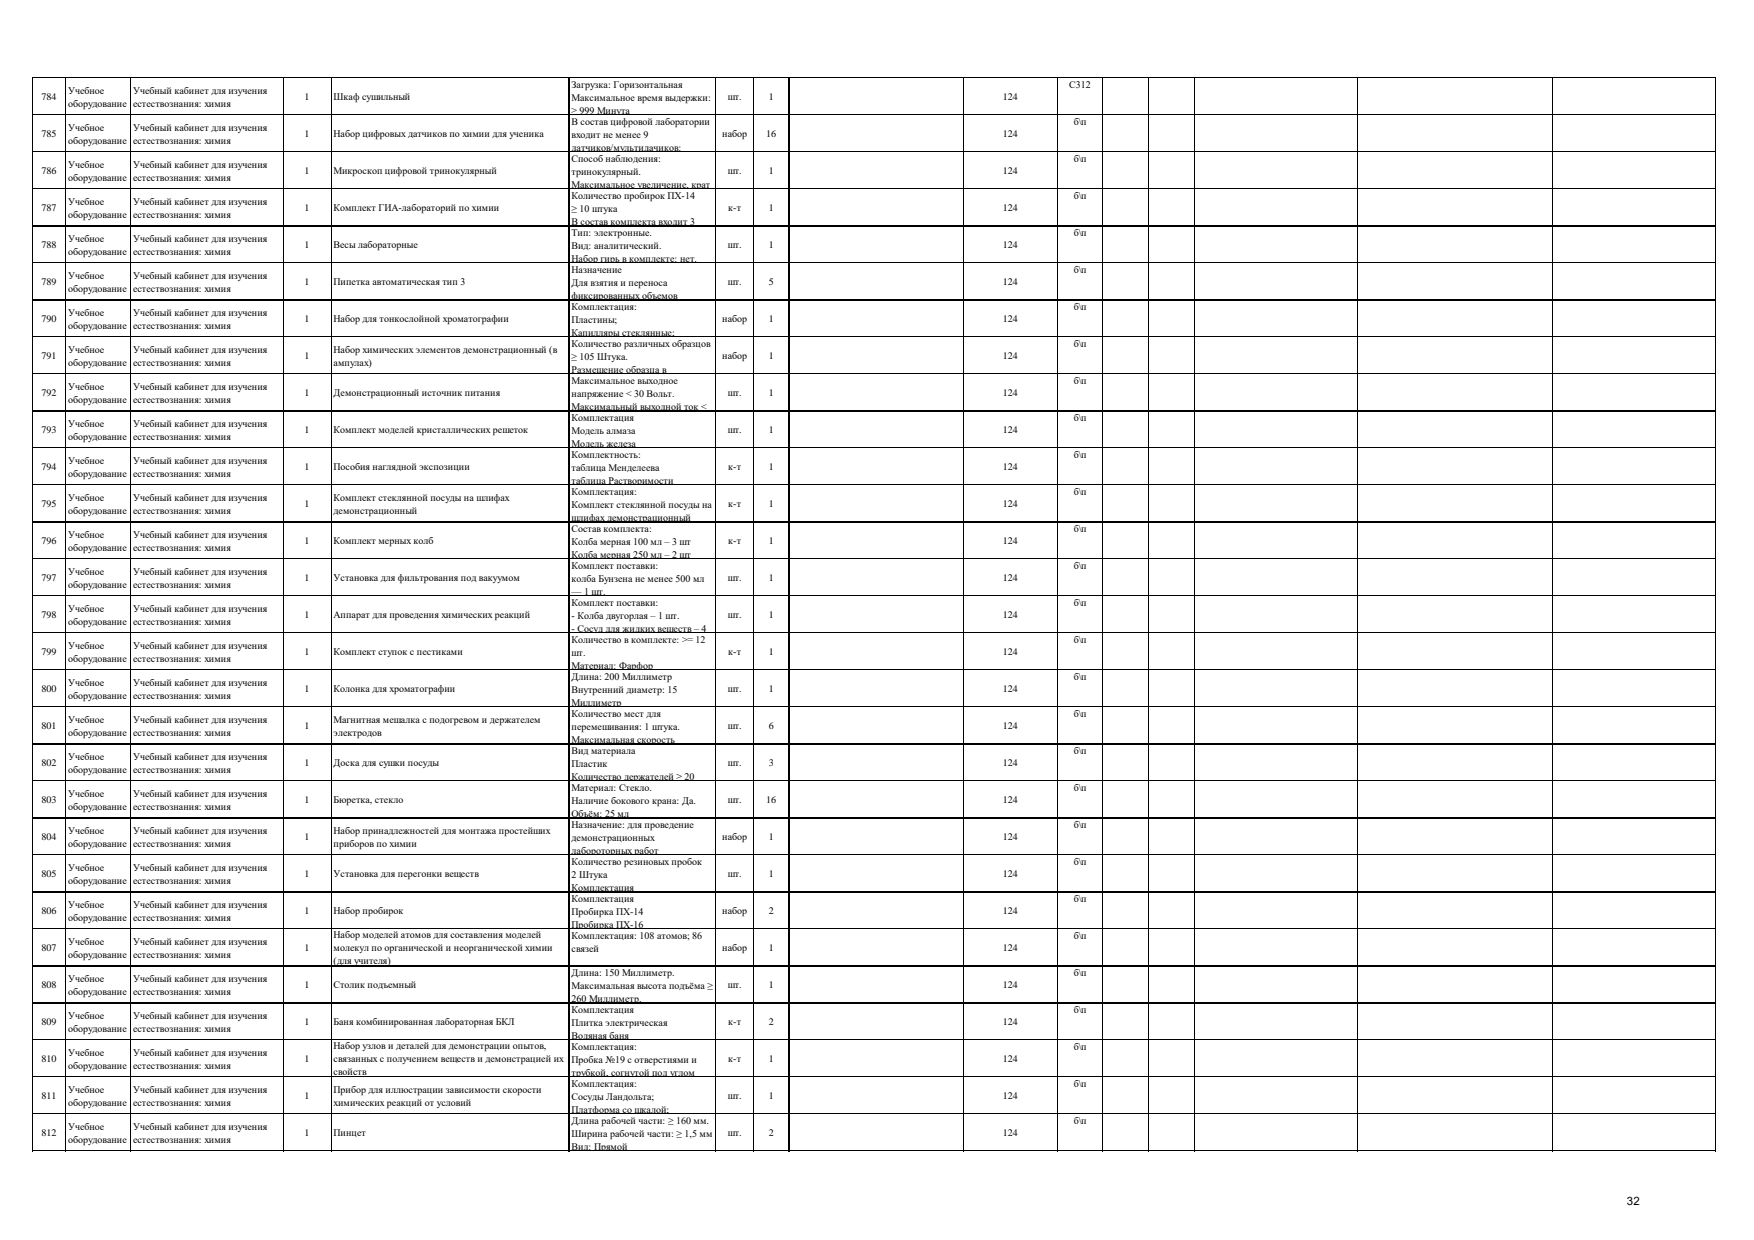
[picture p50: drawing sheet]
<svg xmlns="http://www.w3.org/2000/svg" width="297mm" height="210mm" viewBox="0 0 297 210" stroke-linecap="round" stroke-linejoin="round" font-family="sans-serif">
<defs><g id="words">
<text font-size="1.9" x="275.5" y="204">32</text>
<g font-size="1.7">
<text x="7" y="16.9">784</text>
<text x="11.5" y="15.8">Учебное</text>
<text x="22.5" y="15.8">Учебный кабинет для изучения</text>
<text x="51.6" y="16.9">1</text>
<text x="56.5" y="16.9">Шкаф сушильный</text>
<text x="96.8" y="14.9">Загрузка: Горизонтальная</text>
<text x="96.8" y="17.1">Максимальное время выдержки:</text>
<text x="123.2" y="16.9">шт.</text>
<text x="130.2" y="16.9">1</text>
<text x="169.8" y="16.9">124</text>
<text x="181.1" y="14.9">С312</text>
<text x="7" y="23.2">785</text>
<text x="11.5" y="18">оборудование</text>
<text x="11.5" y="22.1">Учебное</text>
<text x="22.5" y="18">естествознания: химия</text>
<text x="22.5" y="22.1">Учебный кабинет для изучения</text>
<text x="51.6" y="23.2">1</text>
<text x="56.5" y="23.2">Набор цифровых датчиков по химии для ученика</text>
<text x="96.8" y="19.3">≥ 999 Минута</text>
<text x="96.8" y="21.2">В состав цифровой лаборатории</text>
<text x="96.8" y="23.4">входит не менее 9</text>
<text x="122.3" y="23.2">набор</text>
<text x="129.7" y="23.2">16</text>
<text x="169.8" y="23.2">124</text>
<text x="181.8" y="21.2">б\п</text>
<text x="7" y="29.5">786</text>
<text x="11.5" y="24.3">оборудование</text>
<text x="11.5" y="28.4">Учебное</text>
<text x="22.5" y="24.3">естествознания: химия</text>
<text x="22.5" y="28.4">Учебный кабинет для изучения</text>
<text x="51.6" y="29.5">1</text>
<text x="56.5" y="29.5">Микроскоп цифровой тринокулярный</text>
<text x="96.8" y="25.6">датчиков/мультидачиков:</text>
<text x="96.8" y="27.4">Способ наблюдения:</text>
<text x="96.8" y="29.7">тринокулярный.</text>
<text x="123.2" y="29.5">шт.</text>
<text x="130.2" y="29.5">1</text>
<text x="169.8" y="29.5">124</text>
<text x="181.8" y="27.4">б\п</text>
<text x="7" y="35.7">787</text>
<text x="11.5" y="30.6">оборудование</text>
<text x="11.5" y="34.6">Учебное</text>
<text x="22.5" y="30.6">естествознания: химия</text>
<text x="22.5" y="34.6">Учебный кабинет для изучения</text>
<text x="51.6" y="35.7">1</text>
<text x="56.5" y="35.7">Комплект ГИА-лабораторий по химии</text>
<text x="96.8" y="31.9">Максимальное увеличение, крат</text>
<text x="96.8" y="33.7">Количество пробирок ПХ-14</text>
<text x="96.8" y="35.9">≥ 10 штука</text>
<text x="123.3" y="35.7">к-т</text>
<text x="130.2" y="35.7">1</text>
<text x="169.8" y="35.7">124</text>
<text x="181.8" y="33.7">б\п</text>
<text x="11.5" y="36.8">оборудование</text>
<text x="11.5" y="40.9">Учебное</text>
<text x="22.5" y="36.8">естествознания: химия</text>
<text x="22.5" y="40.9">Учебный кабинет для изучения</text>
<text x="96.8" y="38.1">В состав комплекта входит 3</text>
<text x="96.8" y="40">Тип: электронные.</text>
<text x="181.8" y="40">б\п</text>
<text x="7" y="42">788</text>
<text x="11.5" y="43.1">оборудование</text>
<text x="11.5" y="47.2">Учебное</text>
<text x="22.5" y="43.1">естествознания: химия</text>
<text x="22.5" y="47.2">Учебный кабинет для изучения</text>
<text x="51.6" y="42">1</text>
<text x="56.5" y="42">Весы лабораторные</text>
<text x="96.8" y="42.2">Вид: аналитический.</text>
<text x="96.8" y="44.4">Набор гирь в комплекте: нет.</text>
<text x="96.8" y="46.3">Назначение</text>
<text x="123.2" y="42">шт.</text>
<text x="130.2" y="42">1</text>
<text x="169.8" y="42">124</text>
<text x="181.8" y="46.3">б\п</text>
<text x="7" y="48.3">789</text>
<text x="11.5" y="49.4">оборудование</text>
<text x="11.5" y="53.4">Учебное</text>
<text x="22.5" y="49.4">естествознания: химия</text>
<text x="22.5" y="53.4">Учебный кабинет для изучения</text>
<text x="51.6" y="48.3">1</text>
<text x="56.5" y="48.3">Пипетка автоматическая тип 3</text>
<text x="96.8" y="48.5">Для взятия и переноса</text>
<text x="96.8" y="50.7">фиксированных объемов</text>
<text x="96.8" y="52.5">Комплектация:</text>
<text x="123.2" y="48.3">шт.</text>
<text x="130.2" y="48.3">5</text>
<text x="169.8" y="48.3">124</text>
<text x="181.8" y="52.5">б\п</text>
<text x="7" y="54.6">790</text>
<text x="11.5" y="55.7">оборудование</text>
<text x="11.5" y="59.7">Учебное</text>
<text x="22.5" y="55.7">естествознания: химия</text>
<text x="22.5" y="59.7">Учебный кабинет для изучения</text>
<text x="51.6" y="54.6">1</text>
<text x="56.5" y="54.6">Набор для тонкослойной хроматографии</text>
<text x="56.5" y="59.7">Набор химических элементов демонстрационный (в</text>
<text x="96.8" y="54.7">Пластины;</text>
<text x="96.8" y="56.9">Капилляры стеклянные;</text>
<text x="96.8" y="58.8">Количество различных образцов</text>
<text x="122.3" y="54.6">набор</text>
<text x="130.2" y="54.6">1</text>
<text x="169.8" y="54.6">124</text>
<text x="181.8" y="58.8">б\п</text>
<text x="7" y="60.8">791</text>
<text x="11.5" y="61.9">оборудование</text>
<text x="11.5" y="66">Учебное</text>
<text x="22.5" y="61.9">естествознания: химия</text>
<text x="22.5" y="66">Учебный кабинет для изучения</text>
<text x="51.6" y="60.8">1</text>
<text x="56.5" y="61.9">ампулах)</text>
<text x="96.8" y="61">≥ 105 Штука.</text>
<text x="96.8" y="63.2">Размещение образца в</text>
<text x="96.8" y="65.1">Максимальное выходное</text>
<text x="122.3" y="60.8">набор</text>
<text x="130.2" y="60.8">1</text>
<text x="169.8" y="60.8">124</text>
<text x="181.8" y="65.1">б\п</text>
<text x="7" y="67.1">792</text>
<text x="11.5" y="68.2">оборудование</text>
<text x="22.5" y="68.2">естествознания: химия</text>
<text x="51.6" y="67.1">1</text>
<text x="56.5" y="67.1">Демонстрационный источник питания</text>
<text x="96.8" y="67.3">напряжение &lt; 30 Вольт.</text>
<text x="96.8" y="69.5">Максимальный выходной ток &lt;</text>
<text x="96.8" y="71.3">Комплектация</text>
<text x="123.2" y="67.1">шт.</text>
<text x="130.2" y="67.1">1</text>
<text x="169.8" y="67.1">124</text>
<text x="181.8" y="71.3">б\п</text>
<text x="7" y="73.4">793</text>
<text x="11.5" y="72.3">Учебное</text>
<text x="11.5" y="74.5">оборудование</text>
<text x="22.5" y="72.3">Учебный кабинет для изучения</text>
<text x="22.5" y="74.5">естествознания: химия</text>
<text x="51.6" y="73.4">1</text>
<text x="56.5" y="73.4">Комплект моделей кристаллических решеток</text>
<text x="96.8" y="73.5">Модель алмаза</text>
<text x="96.8" y="75.7">Модель железа</text>
<text x="96.8" y="77.6">Комплектность:</text>
<text x="123.2" y="73.4">шт.</text>
<text x="130.2" y="73.4">1</text>
<text x="169.8" y="73.4">124</text>
<text x="181.8" y="77.6">б\п</text>
<text x="7" y="79.6">794</text>
<text x="11.5" y="78.5">Учебное</text>
<text x="11.5" y="80.7">оборудование</text>
<text x="22.5" y="78.5">Учебный кабинет для изучения</text>
<text x="22.5" y="80.7">естествознания: химия</text>
<text x="51.6" y="79.6">1</text>
<text x="56.5" y="79.6">Пособия наглядной экспозиции</text>
<text x="96.8" y="79.8">таблица Менделеева</text>
<text x="96.8" y="82">таблица Растворимости</text>
<text x="96.8" y="83.9">Комплектация:</text>
<text x="123.3" y="79.6">к-т</text>
<text x="130.2" y="79.6">1</text>
<text x="169.8" y="79.6">124</text>
<text x="181.8" y="83.9">б\п</text>
<text x="7" y="85.9">795</text>
<text x="11.5" y="84.8">Учебное</text>
<text x="11.5" y="87">оборудование</text>
<text x="22.5" y="84.8">Учебный кабинет для изучения</text>
<text x="22.5" y="87">естествознания: химия</text>
<text x="51.6" y="85.9">1</text>
<text x="56.5" y="84.8">Комплект стеклянной посуды на шлифах</text>
<text x="56.5" y="87">демонстрационный</text>
<text x="96.8" y="86.1">Комплект стеклянной посуды на</text>
<text x="96.8" y="88.3">шлифах демонстрационный</text>
<text x="123.3" y="85.9">к-т</text>
<text x="130.2" y="85.9">1</text>
<text x="169.8" y="85.9">124</text>
<text x="7" y="92.2">796</text>
<text x="11.5" y="91.1">Учебное</text>
<text x="11.5" y="93.3">оборудование</text>
<text x="22.5" y="91.1">Учебный кабинет для изучения</text>
<text x="22.5" y="93.3">естествознания: химия</text>
<text x="51.6" y="92.2">1</text>
<text x="56.5" y="92.2">Комплект мерных колб</text>
<text x="96.8" y="90.1">Состав комплекта:</text>
<text x="96.8" y="92.3">Колба мерная 100 мл – 3 шт</text>
<text x="96.8" y="94.5">Колба мерная 250 мл – 2 шт</text>
<text x="123.3" y="92.2">к-т</text>
<text x="130.2" y="92.2">1</text>
<text x="169.8" y="92.2">124</text>
<text x="181.8" y="90.1">б\п</text>
<text x="7" y="98.4">797</text>
<text x="11.5" y="97.3">Учебное</text>
<text x="11.5" y="99.5">оборудование</text>
<text x="22.5" y="97.3">Учебный кабинет для изучения</text>
<text x="22.5" y="99.5">естествознания: химия</text>
<text x="51.6" y="98.4">1</text>
<text x="56.5" y="98.4">Установка для фильтрования под вакуумом</text>
<text x="96.8" y="96.4">Комплект поставки:</text>
<text x="96.8" y="98.6">колба Бунзена не менее 500 мл</text>
<text x="96.8" y="100.8">— 1 шт.</text>
<text x="123.2" y="98.4">шт.</text>
<text x="130.2" y="98.4">1</text>
<text x="169.8" y="98.4">124</text>
<text x="181.8" y="96.4">б\п</text>
<text x="7" y="104.7">798</text>
<text x="11.5" y="103.6">Учебное</text>
<text x="11.5" y="105.8">оборудование</text>
<text x="22.5" y="103.6">Учебный кабинет для изучения</text>
<text x="22.5" y="105.8">естествознания: химия</text>
<text x="51.6" y="104.7">1</text>
<text x="56.5" y="104.7">Аппарат для проведения химических реакций</text>
<text x="96.8" y="102.7">Комплект поставки:</text>
<text x="96.8" y="104.9">- Колба двугорлая – 1 шт.</text>
<text x="96.8" y="107.1">- Сосуд для жидких веществ – 4</text>
<text x="123.2" y="104.7">шт.</text>
<text x="130.2" y="104.7">1</text>
<text x="169.8" y="104.7">124</text>
<text x="181.8" y="102.7">б\п</text>
<text x="7" y="111">799</text>
<text x="11.5" y="109.9">Учебное</text>
<text x="11.5" y="112.1">оборудование</text>
<text x="22.5" y="109.9">Учебный кабинет для изучения</text>
<text x="22.5" y="112.1">естествознания: химия</text>
<text x="51.6" y="111">1</text>
<text x="56.5" y="111">Комплект ступок с пестиками</text>
<text x="96.8" y="108.9">Количество в комплекте: &gt;= 12</text>
<text x="96.8" y="111.1">шт.</text>
<text x="96.8" y="113.3">Материал: Фарфор</text>
<text x="123.3" y="111">к-т</text>
<text x="130.2" y="111">1</text>
<text x="169.8" y="111">124</text>
<text x="181.8" y="108.9">б\п</text>
<text x="7" y="117.2">800</text>
<text x="11.5" y="116.1">Учебное</text>
<text x="11.5" y="118.3">оборудование</text>
<text x="22.5" y="116.1">Учебный кабинет для изучения</text>
<text x="22.5" y="118.3">естествознания: химия</text>
<text x="51.6" y="117.2">1</text>
<text x="56.5" y="117.2">Колонка для хроматографии</text>
<text x="96.8" y="115.2">Длина: 200 Миллиметр</text>
<text x="96.8" y="117.4">Внутренний диаметр: 15</text>
<text x="96.8" y="119.6">Миллиметр</text>
<text x="123.2" y="117.2">шт.</text>
<text x="130.2" y="117.2">1</text>
<text x="169.8" y="117.2">124</text>
<text x="181.8" y="115.2">б\п</text>
<text x="7" y="123.5">801</text>
<text x="11.5" y="122.4">Учебное</text>
<text x="11.5" y="124.6">оборудование</text>
<text x="22.5" y="122.4">Учебный кабинет для изучения</text>
<text x="22.5" y="124.6">естествознания: химия</text>
<text x="51.6" y="123.5">1</text>
<text x="56.5" y="122.4">Магнитная мешалка с подогревом и держателем</text>
<text x="56.5" y="124.6">электродов</text>
<text x="96.8" y="121.5">Количество мест для</text>
<text x="96.8" y="123.7">перемешивания: 1 штука.</text>
<text x="96.8" y="125.9">Максимальная скорость</text>
<text x="123.2" y="123.5">шт.</text>
<text x="130.2" y="123.5">6</text>
<text x="169.8" y="123.5">124</text>
<text x="181.8" y="121.5">б\п</text>
<text x="7" y="129.8">802</text>
<text x="11.5" y="128.7">Учебное</text>
<text x="11.5" y="130.9">оборудование</text>
<text x="22.5" y="128.7">Учебный кабинет для изучения</text>
<text x="22.5" y="130.9">естествознания: химия</text>
<text x="51.6" y="129.8">1</text>
<text x="56.5" y="129.8">Доска для сушки посуды</text>
<text x="96.8" y="127.7">Вид материала</text>
<text x="96.8" y="129.9">Пластик</text>
<text x="123.2" y="129.8">шт.</text>
<text x="130.2" y="129.8">3</text>
<text x="169.8" y="129.8">124</text>
<text x="181.8" y="127.7">б\п</text>
<text x="7" y="136">803</text>
<text x="11.5" y="134.9">Учебное</text>
<text x="11.5" y="137.1">оборудование</text>
<text x="22.5" y="134.9">Учебный кабинет для изучения</text>
<text x="22.5" y="137.1">естествознания: химия</text>
<text x="51.6" y="136">1</text>
<text x="56.5" y="136">Бюретка, стекло</text>
<text x="96.8" y="132.1">Количество держателей ≥ 20</text>
<text x="96.8" y="134">Материал: Стекло.</text>
<text x="96.8" y="136.2">Наличие бокового крана: Да.</text>
<text x="123.2" y="136">шт.</text>
<text x="129.7" y="136">16</text>
<text x="169.8" y="136">124</text>
<text x="181.8" y="134">б\п</text>
<text x="7" y="142.3">804</text>
<text x="11.5" y="141.2">Учебное</text>
<text x="11.5" y="143.4">оборудование</text>
<text x="22.5" y="141.2">Учебный кабинет для изучения</text>
<text x="22.5" y="143.4">естествознания: химия</text>
<text x="51.6" y="142.3">1</text>
<text x="56.5" y="141.2">Набор принадлежностей для монтажа простейших</text>
<text x="56.5" y="143.4">приборов по химии</text>
<text x="96.8" y="138.4">Объём: 25 мл</text>
<text x="96.8" y="140.3">Назначение: для проведение</text>
<text x="96.8" y="142.5">демонстрационных</text>
<text x="122.3" y="142.3">набор</text>
<text x="130.2" y="142.3">1</text>
<text x="169.8" y="142.3">124</text>
<text x="181.8" y="140.3">б\п</text>
<text x="7" y="148.6">805</text>
<text x="11.5" y="147.5">Учебное</text>
<text x="11.5" y="149.7">оборудование</text>
<text x="22.5" y="147.5">Учебный кабинет для изучения</text>
<text x="22.5" y="149.7">естествознания: химия</text>
<text x="51.6" y="148.6">1</text>
<text x="56.5" y="148.6">Установка для перегонки веществ</text>
<text x="96.8" y="144.7">лабороторных работ</text>
<text x="96.8" y="146.5">Количество резиновых пробок</text>
<text x="96.8" y="148.7">2 Штука</text>
<text x="123.2" y="148.6">шт.</text>
<text x="130.2" y="148.6">1</text>
<text x="169.8" y="148.6">124</text>
<text x="181.8" y="146.5">б\п</text>
<text x="7" y="154.8">806</text>
<text x="11.5" y="153.7">Учебное</text>
<text x="11.5" y="155.9">оборудование</text>
<text x="22.5" y="153.7">Учебный кабинет для изучения</text>
<text x="22.5" y="155.9">естествознания: химия</text>
<text x="51.6" y="154.8">1</text>
<text x="56.5" y="154.8">Набор пробирок</text>
<text x="96.8" y="150.9">Комплектация</text>
<text x="96.8" y="152.8">Комплектация</text>
<text x="96.8" y="155">Пробирка ПХ-14</text>
<text x="122.3" y="154.8">набор</text>
<text x="130.2" y="154.8">2</text>
<text x="169.8" y="154.8">124</text>
<text x="181.8" y="152.8">б\п</text>
<text x="7" y="161.1">807</text>
<text x="11.5" y="160">Учебное</text>
<text x="22.5" y="160">Учебный кабинет для изучения</text>
<text x="51.6" y="161.1">1</text>
<text x="56.5" y="158.9">Набор моделей атомов для составления моделей</text>
<text x="56.5" y="161.1">молекул по органической и неорганической химии</text>
<text x="96.8" y="157.2">Пробирка ПХ-16</text>
<text x="96.8" y="159.1">Комплектация: 108 атомов; 86</text>
<text x="96.8" y="161.3">связей</text>
<text x="122.3" y="161.1">набор</text>
<text x="130.2" y="161.1">1</text>
<text x="169.8" y="161.1">124</text>
<text x="181.8" y="159.1">б\п</text>
<text x="7" y="167.4">808</text>
<text x="11.5" y="162.2">оборудование</text>
<text x="11.5" y="166.3">Учебное</text>
<text x="22.5" y="162.2">естествознания: химия</text>
<text x="22.5" y="166.3">Учебный кабинет для изучения</text>
<text x="51.6" y="167.4">1</text>
<text x="56.5" y="163.3">(для учителя)</text>
<text x="56.5" y="167.4">Столик подъемный</text>
<text x="96.8" y="165.3">Длина: 150 Миллиметр.</text>
<text x="96.8" y="167.5">Максимальная высота подъёма ≥</text>
<text x="123.2" y="167.4">шт.</text>
<text x="130.2" y="167.4">1</text>
<text x="169.8" y="167.4">124</text>
<text x="181.8" y="165.3">б\п</text>
<text x="7" y="173.6">809</text>
<text x="11.5" y="168.5">оборудование</text>
<text x="11.5" y="172.5">Учебное</text>
<text x="22.5" y="168.5">естествознания: химия</text>
<text x="22.5" y="172.5">Учебный кабинет для изучения</text>
<text x="51.6" y="173.6">1</text>
<text x="56.5" y="173.6">Баня комбинированная лабораторная БКЛ</text>
<text x="96.8" y="169.7">260 Миллиметр.</text>
<text x="96.8" y="171.6">Комплектация</text>
<text x="96.8" y="173.8">Плитка электрическая</text>
<text x="123.3" y="173.6">к-т</text>
<text x="130.2" y="173.6">2</text>
<text x="169.8" y="173.6">124</text>
<text x="181.8" y="171.6">б\п</text>
<text x="7" y="179.9">810</text>
<text x="11.5" y="174.7">оборудование</text>
<text x="11.5" y="178.8">Учебное</text>
<text x="22.5" y="174.7">естествознания: химия</text>
<text x="22.5" y="178.8">Учебный кабинет для изучения</text>
<text x="51.6" y="179.9">1</text>
<text x="56.5" y="177.7">Набор узлов и деталей для демонстрации опытов,</text>
<text x="56.5" y="179.9">связанных с получением веществ и демонстрацией их</text>
<text x="96.8" y="176">Водяная баня</text>
<text x="96.8" y="177.9">Комплектация:</text>
<text x="123.3" y="179.9">к-т</text>
<text x="130.2" y="179.9">1</text>
<text x="169.8" y="179.9">124</text>
<text x="181.8" y="177.9">б\п</text>
<text x="11.5" y="181">оборудование</text>
<text x="11.5" y="185.1">Учебное</text>
<text x="22.5" y="181">естествознания: химия</text>
<text x="22.5" y="185.1">Учебный кабинет для изучения</text>
<text x="56.5" y="182.1">свойств</text>
<text x="56.5" y="185.1">Прибор для иллюстрации зависимости скорости</text>
<text x="96.8" y="180.1">Пробка №19 с отверстиями и</text>
<text x="96.8" y="182.3">трубкой, согнутой под углом</text>
<text x="96.8" y="184.1">Комплектация:</text>
<text x="181.8" y="184.1">б\п</text>
<text x="7" y="186.2">811</text>
<text x="11.5" y="187.3">оборудование</text>
<text x="11.5" y="191.3">Учебное</text>
<text x="22.5" y="187.3">естествознания: химия</text>
<text x="22.5" y="191.3">Учебный кабинет для изучения</text>
<text x="51.6" y="186.2">1</text>
<text x="56.5" y="187.3">химических реакций от условий</text>
<text x="96.8" y="186.3">Сосуды Ландольта;</text>
<text x="96.8" y="188.5">Платформа со шкалой;</text>
<text x="96.8" y="190.4">Длина рабочей части: ≥ 160 мм.</text>
<text x="123.2" y="186.2">шт.</text>
<text x="130.2" y="186.2">1</text>
<text x="169.8" y="186.2">124</text>
<text x="181.8" y="190.4">б\п</text>
<text x="7" y="192.4">812</text>
<text x="11.5" y="193.5">оборудование</text>
<text x="22.5" y="193.5">естествознания: химия</text>
<text x="51.6" y="192.4">1</text>
<text x="56.5" y="192.4">Пинцет</text>
<text x="96.8" y="192.6">Ширина рабочей части: ≥ 1,5 мм</text>
<text x="96.8" y="194.8">Вид: Прямой</text>
<text x="123.2" y="192.4">шт.</text>
<text x="130.2" y="192.4">2</text>
<text x="169.8" y="192.4">124</text>
</g>
</g></defs>
<g fill="none" stroke="#000" stroke-width=".17">
<path d="M5.5 13v182M5.6 13.1h284.9M5.6 19.4h284.9M11.1 13.2v181.8M22.1 13.2v181.8M47.9 13.2v181.8M56.1 13.2v181.8M96.4 13.2v181.8M121.2 13.2v181.8M127.5 13.2v181.8M133.6 13.2v181.8M163.1 13.2v181.8"/>
<path d="M179 13.2v181.8M186.7 13.2v181.8M194.5 13.2v181.8M202.3 13.2v181.8M229.9 13.2v181.8M262.9 13.2v181.8M290.4 13.2v181.8M5.6 25.7h284.9M5.6 31.9h284.9M5.6 38.2h284.9M5.6 44.5h284.9M5.6 50.7h284.9"/>
<path d="M5.6 57h284.9M5.6 63.3h284.9M5.6 69.5h284.9M5.6 75.8h284.9M5.6 82.1h284.9M5.6 88.3h284.9M5.6 94.6h284.9M5.6 100.9h284.9M5.6 107.1h284.9M5.6 113.4h284.9M5.6 119.7h284.9M5.6 125.9h284.9"/>
<path d="M5.6 132.2h284.9M5.6 138.5h284.9M5.6 144.8h284.9M5.6 151h284.9M5.6 157.3h284.9M5.6 163.6h284.9M5.6 169.8h284.9M5.6 176.1h284.9M5.6 182.4h284.9M5.6 188.6h284.9M5.6 194.9h284.9"/>
</g>
<use href="#words"/>
</svg>
